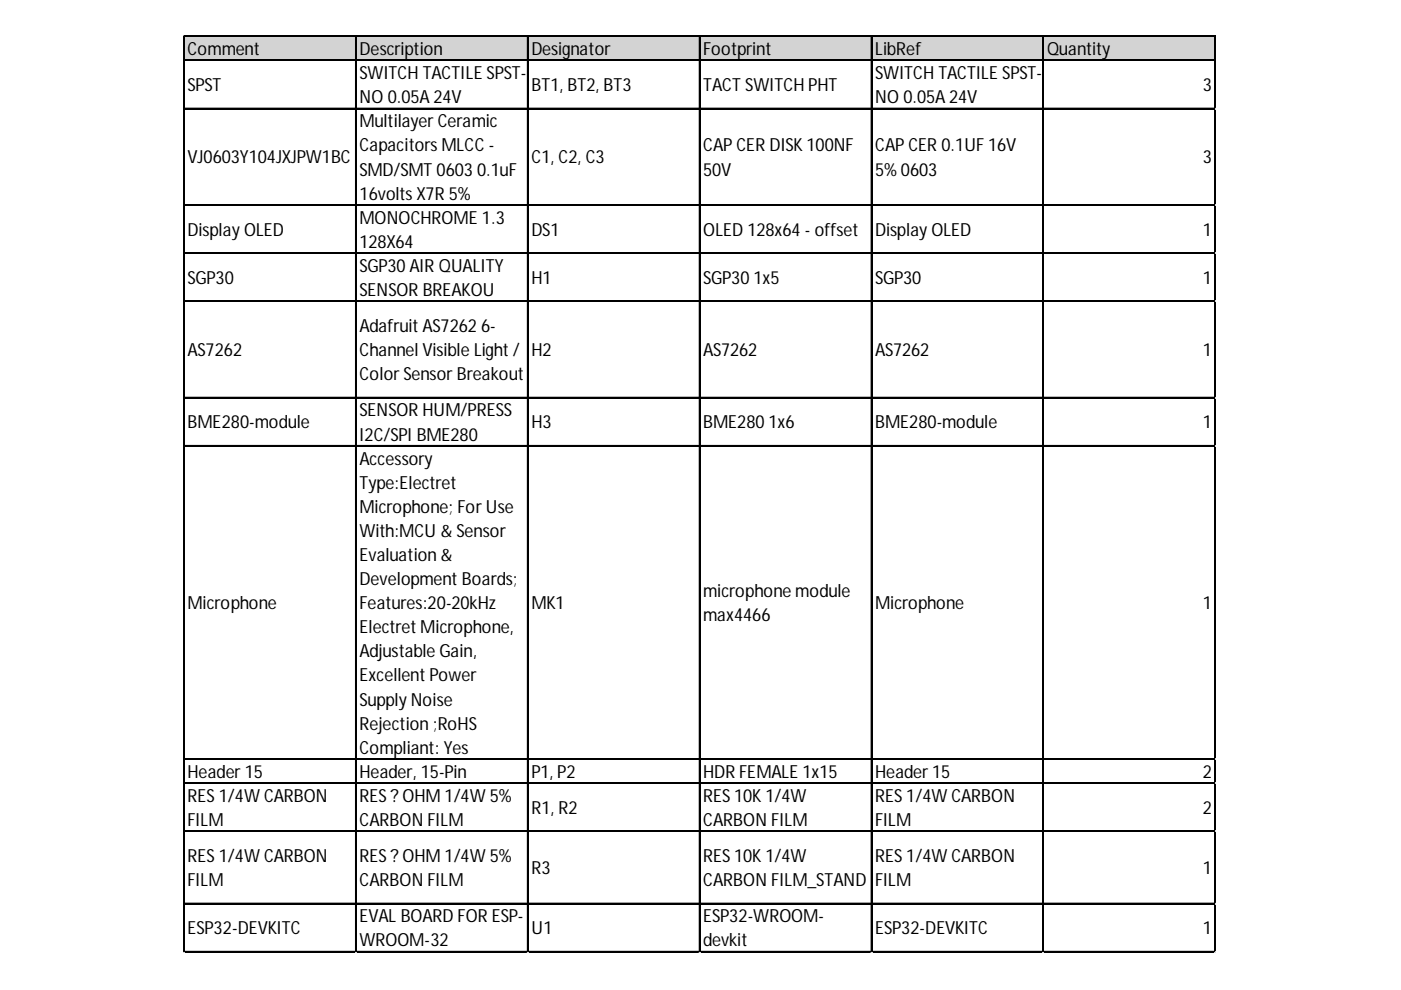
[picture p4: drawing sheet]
<svg xmlns="http://www.w3.org/2000/svg" width="297mm" height="210mm" viewBox="0 0 297 210" stroke-linecap="round" stroke-linejoin="round" font-family="sans-serif">
<defs><g id="words">
<g font-size="3.8">
<text x="39.8" y="11.7">Comment</text>
<text x="76.2" y="11.7">Description</text>
<text x="112.7" y="11.7">Designator</text>
<text x="149.1" y="11.7">Footprint</text>
<text x="185.5" y="11.7">LibRef</text>
<text x="222" y="11.7">Quantity</text>
<text x="76.2" y="16.8">SWITCH TACTILE SPST-</text>
<text x="185.5" y="16.8">SWITCH TACTILE SPST-</text>
<text x="39.8" y="19.3">SPST</text>
<text x="76.2" y="21.9">NO 0.05A 24V</text>
<text x="112.7" y="19.3">BT1, BT2, BT3</text>
<text x="149.1" y="19.3">TACT SWITCH PHT</text>
<text x="185.5" y="21.9">NO 0.05A 24V</text>
<text x="255" y="19.3">3</text>
<text x="76.2" y="27">Multilayer Ceramic</text>
<text x="39.8" y="34.7">VJ0603Y104JXJPW1BC</text>
<text x="76.2" y="32.1">Capacitors MLCC -</text>
<text x="112.7" y="34.7">C1, C2, C3</text>
<text x="149.1" y="32.1">CAPCER DISK 100NF</text>
<text x="185.5" y="32.1">CAP CER 0.1UF 16V</text>
<text x="255" y="34.7">3</text>
<text x="76.2" y="37.2">SMD/SMT 0603 0.1uF</text>
<text x="149.1" y="37.2">50V</text>
<text x="185.5" y="37.2">5% 0603</text>
<text x="76.2" y="42.3">16volts X7R 5%</text>
<text x="76.2" y="47.4">MONOCHROME 1.3</text>
<text x="39.8" y="50">Display OLED</text>
<text x="76.2" y="52.5">128X64</text>
<text x="112.7" y="50">DS1</text>
<text x="149.1" y="50">OLED 128x64 - offset</text>
<text x="185.5" y="50">Display OLED</text>
<text x="255" y="50">1</text>
<text x="76.2" y="57.6">SGP30 AIR QUALITY</text>
<text x="39.8" y="60.2">SGP30</text>
<text x="76.2" y="62.8">SENSOR BREAKOU</text>
<text x="112.7" y="60.2">H1</text>
<text x="149.1" y="60.2">SGP30 1x5</text>
<text x="185.5" y="60.2">SGP30</text>
<text x="255" y="60.2">1</text>
<text x="76.2" y="70.4">Adafruit AS7262 6-</text>
<text x="39.8" y="75.5">AS7262</text>
<text x="76.2" y="75.5">Channel Visible Light /</text>
<text x="112.7" y="75.5">H2</text>
<text x="149.1" y="75.5">AS7262</text>
<text x="185.5" y="75.5">AS7262</text>
<text x="255" y="75.5">1</text>
<text x="76.2" y="80.6">ColorSensor Breakout</text>
<text x="76.2" y="88.3">SENSOR HUM/PRESS</text>
<text x="39.8" y="90.8">BME280-module</text>
<text x="76.2" y="93.4">I2C/SPI BME280</text>
<text x="112.7" y="90.8">H3</text>
<text x="149.1" y="90.8">BME280 1x6</text>
<text x="185.5" y="90.8">BME280-module</text>
<text x="255" y="90.8">1</text>
<text x="76.2" y="98.5">Accessory</text>
<text x="76.2" y="103.6">Type:Electret</text>
<text x="76.2" y="108.7">Microphone; For Use</text>
<text x="76.2" y="113.8">With:MCU &amp; Sensor</text>
<text x="76.2" y="118.9">Evaluation &amp;</text>
<text x="76.2" y="124">Development Boards;</text>
<text x="39.8" y="129.2">Microphone</text>
<text x="76.2" y="129.2">Features:20-20kHz</text>
<text x="112.7" y="129.2">MK1</text>
<text x="149.1" y="126.6">microphone module</text>
<text x="149.1" y="131.7">max4466</text>
<text x="185.5" y="129.2">Microphone</text>
<text x="255" y="129.2">1</text>
<text x="76.2" y="134.3">Electret Microphone,</text>
<text x="76.2" y="139.4">Adjustable Gain,</text>
<text x="76.2" y="144.5">Excellent Power</text>
<text x="76.2" y="149.6">Supply Noise</text>
<text x="76.2" y="154.7">Rejection ;RoHS</text>
<text x="76.2" y="159.8">Compliant: Yes</text>
<text x="39.8" y="164.9">Header 15</text>
<text x="76.2" y="164.9">Header, 15-Pin</text>
<text x="112.7" y="164.9">P1, P2</text>
<text x="149.1" y="164.9">HDR FEMALE 1x15</text>
<text x="185.5" y="164.9">Header 15</text>
<text x="255" y="164.9">2</text>
<text x="39.8" y="170">RES1/4W CARBON</text>
<text x="76.2" y="170">RES? OHM 1/4W 5%</text>
<text x="112.7" y="172.6">R1, R2</text>
<text x="149.1" y="170">RES10K 1/4W</text>
<text x="185.5" y="170">RES1/4W CARBON</text>
<text x="255" y="172.6">2</text>
<text x="39.8" y="175.1">FILM</text>
<text x="76.2" y="175.1">CARBON FILM</text>
<text x="149.1" y="175.1">CARBON FILM</text>
<text x="185.5" y="175.1">FILM</text>
<text x="39.8" y="182.8">RES1/4W CARBON</text>
<text x="76.2" y="182.8">RES? OHM 1/4W 5%</text>
<text x="112.7" y="185.3">R3</text>
<text x="149.1" y="182.8">RES10K 1/4W</text>
<text x="185.5" y="182.8">RES1/4W CARBON</text>
<text x="255" y="185.3">1</text>
<text x="39.8" y="187.9">FILM</text>
<text x="76.2" y="187.9">CARBON FILM</text>
<text x="149.1" y="187.9">CARBON FILM_STAND</text>
<text x="185.5" y="187.9">FILM</text>
<text x="76.2" y="195.6">EVAL BOARD FOR ESP-</text>
<text x="149.1" y="195.6">ESP32-WROOM-</text>
<text x="39.8" y="198.1">ESP32-DEVKITC</text>
<text x="76.2" y="200.7">WROOM-32</text>
<text x="112.7" y="198.1">U1</text>
<text x="149.1" y="200.7">devkit</text>
<text x="185.5" y="198.1">ESP32-DEVKITC</text>
<text x="255" y="198.1">1</text>
</g>
</g></defs>
<path d="M39.1 7.8h218.7v5.1h-218.7z" fill="#d3d3d3"/>
<g fill="none" stroke="#000" stroke-width=".21">
<path d="M38.9 7.6v194.3M39 7.6v194.3M39.1 7.6h218.7M39.1 7.7h218.7M39.1 12.7h218.7M39.1 12.8h218.7M75.4 7.8v194.1M75.5 7.8v194.1M111.8 7.8v194.1M111.9 7.8v194.1M148.3 7.8v194.1M148.4 7.8v194.1"/>
<path d="M184.7 7.8v194.1M184.8 7.8v194.1M221.1 7.8v194.1M221.2 7.8v194.1M257.6 7.8v194.1M257.7 7.8v194.1M39.1 22.9h218.7M39.1 23h218.7M39.1 43.4h218.7M39.1 43.5h218.7M39.1 53.6h218.7M39.1 53.7h218.7"/>
<path d="M39.1 63.8h218.7M39.1 63.9h218.7M39.1 84.2h218.7M39.1 84.3h218.7M39.1 94.4h218.7M39.1 94.5h218.7M39.1 160.8h218.7M39.1 160.9h218.7M39.1 165.9h218.7M39.1 166.1h218.7M39.1 176.2h218.7M39.1 176.3h218.7"/>
<path d="M39.1 191.5h218.7M39.1 191.6h218.7M39.1 201.7h218.7M39.1 201.8h218.7"/>
</g>
<path d="M38.9 201.9v.1" fill="none" stroke="#d4d4d4" stroke-width=".21"/>
<path d="M38.9 201.9l.2 .1z" fill="#d4d4d4"/>
<path d="M75.4 201.9v.1" fill="none" stroke="#d4d4d4" stroke-width=".21"/>
<path d="M75.4 201.9l.2 .1z" fill="#d4d4d4"/>
<path d="M111.8 201.9v.1" fill="none" stroke="#d4d4d4" stroke-width=".21"/>
<path d="M111.8 201.9l.2 .1z" fill="#d4d4d4"/>
<path d="M148.3 201.9v.1" fill="none" stroke="#d4d4d4" stroke-width=".21"/>
<path d="M148.3 201.9l.2 .1z" fill="#d4d4d4"/>
<path d="M184.7 201.9v.1" fill="none" stroke="#d4d4d4" stroke-width=".21"/>
<path d="M184.7 201.9l.2 .1z" fill="#d4d4d4"/>
<path d="M221.1 201.9v.1" fill="none" stroke="#d4d4d4" stroke-width=".21"/>
<path d="M221.1 201.9l.2 .1z" fill="#d4d4d4"/>
<path d="M257.6 201.9v.1" fill="none" stroke="#d4d4d4" stroke-width=".21"/>
<path d="M257.6 201.9l.2 .1z" fill="#d4d4d4"/>
<path d="M257.8 22.9h.1" fill="none" stroke="#d4d4d4" stroke-width=".21"/>
<path d="M257.8 22.9v.2z" fill="#d4d4d4"/>
<path d="M257.8 43.4h.1" fill="none" stroke="#d4d4d4" stroke-width=".21"/>
<path d="M257.8 43.4v.2z" fill="#d4d4d4"/>
<path d="M257.8 53.6h.1" fill="none" stroke="#d4d4d4" stroke-width=".21"/>
<path d="M257.8 53.6v.2z" fill="#d4d4d4"/>
<path d="M257.8 63.8h.1" fill="none" stroke="#d4d4d4" stroke-width=".21"/>
<path d="M257.8 63.8v.2z" fill="#d4d4d4"/>
<path d="M257.8 84.2h.1" fill="none" stroke="#d4d4d4" stroke-width=".21"/>
<path d="M257.8 84.2v.2z" fill="#d4d4d4"/>
<path d="M257.8 94.4h.1" fill="none" stroke="#d4d4d4" stroke-width=".21"/>
<path d="M257.8 94.4v.3z" fill="#d4d4d4"/>
<path d="M257.8 160.8h.1" fill="none" stroke="#d4d4d4" stroke-width=".21"/>
<path d="M257.8 160.8v.3z" fill="#d4d4d4"/>
<path d="M257.8 165.9h.1" fill="none" stroke="#d4d4d4" stroke-width=".21"/>
<path d="M257.8 165.9v.3z" fill="#d4d4d4"/>
<path d="M257.8 176.2h.1" fill="none" stroke="#d4d4d4" stroke-width=".21"/>
<path d="M257.8 176.2v.2z" fill="#d4d4d4"/>
<path d="M257.8 191.5h.1" fill="none" stroke="#d4d4d4" stroke-width=".21"/>
<path d="M257.8 191.5v.2z" fill="#d4d4d4"/>
<path d="M257.8 201.7h.1" fill="none" stroke="#d4d4d4" stroke-width=".21"/>
<path d="M257.8 201.7v.2z" fill="#d4d4d4"/>
<use href="#words"/>
</svg>
